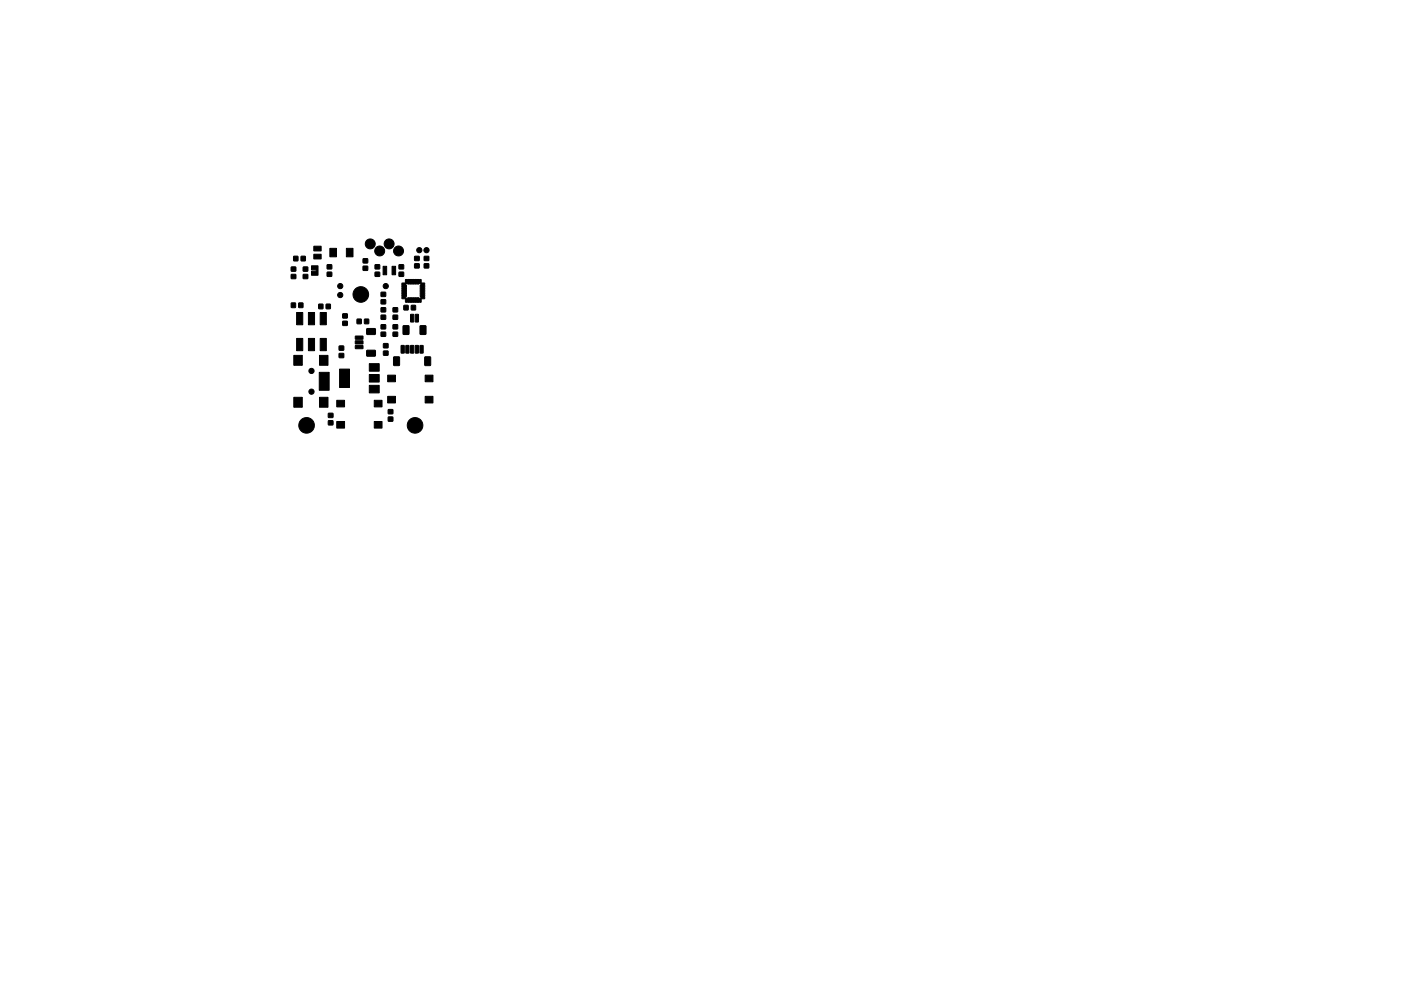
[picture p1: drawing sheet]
<svg xmlns="http://www.w3.org/2000/svg" width="297mm" height="210mm" viewBox="0 0 297 210" stroke-linecap="round" stroke-linejoin="round" font-family="sans-serif">
<g fill="#000" stroke="#000" stroke-width=".21">
<path d="M61.8 58.2h.9v.9h-.9zM61.8 56.7h.9v.8h-.9zM62.3 54.4h.8v.9h-.8zM63.9 54.4h.8v.9h-.8zM64.3 58.2h.9v.9h-.9zM64.3 56.7h.9v.8h-.9zM66 56.4h1.4v2h-1.4v-.9h.9l.1-.1-.1-.1-.9-.1zM66.5 53.9h1.6v1h-1.6zM66.5 52.2h1.6v1h-1.6zM69.4 57.8h.9v.8h-.9zM69.4 56.2h.9v.8h-.9zM69.9 52.7h1.4v1.8h-1.4z"/>
<path d="M73.4 52.7h1.4v1.8h-1.4zM77 56.5h.9v.9h-.9zM77 54.9h.9v.9h-.9zM79.5 57.8h1v.8h-1zM79.5 56.2h1v.8h-1zM81.2 56.5h.8v1.8h-.8zM83.1 56.5h.8v1.8h-.8zM84.6 57.8h1v.8h-1zM84.6 56.2h1v.8h-1zM85.2 60.1l.7-.1 .1-.7h3.3v.7l.8 .1-.1 3.3h-.7l-.1 .7h-3.2l-.1-.7-.7-.1 .1-2.9h.7l.2 .2-.1 2.7 2.7-.1 .1 .1 .3-.1v-.2l-.1-.1v-2.3l.1-.2-.3-.3-.1 .2h-2.3l-.2-.2-.2 .1-.1 .2h-.7zM87.9 56h1v.8h-1zM87.9 54.4h1v.9h-1z"/>
<path d="M90 56h.9v.8h-.9zM90 54.4h.9v.9h-.9zM61.8 64.3h.8v.9h-.8zM62.3 75.4h1.8v2.1h-1.8zM63.3 64.3h.9v.9h-.9zM62.9 71.8h1.3v2.6h-1.3zM62.9 66.3h1.3v2.6h-1.3zM65.4 71.8h1.3v2.6h-1.3zM65.4 66.3h1.3v2.6h-1.3zM67.6 64.5h.9v1h-.9zM67.9 71.8h1.3v2.6h-1.3zM67.9 66.3h1.3v2.6h-1.3z"/>
<path d="M67.7 75.4h1.8v2.1h-1.8zM69.2 64.5h.8v1h-.8zM71.9 75h1v.9h-1zM71.9 73.4h1v.9h-1zM72.7 68.2h.9v.8h-.9zM72.7 66.6h.9v.9h-.9zM75.7 67.7h.9v1h-.9zM75.4 73.3h1.5l.1 .6-1.6 .1zM75.4 72.3h1.5l.1 .6-1.6 .1zM75.4 71.3h1.5l.1 .6-1.6 .1zM77.3 67.7h.9v1h-.9zM77.8 74.3h1.7l.1 1.2-1.8 .1z"/>
<path d="M77.8 69.7h1.7l.1 1.2-1.8 .1zM78.3 77.2h2.1v1.6h-2.1zM80.8 70.5h1v.8h-1zM80.8 68.9h1v.9h-1zM80.8 66.9h1v.8h-1zM80.8 65.3h1v.9h-1zM80.8 63.6h1v.9h-1zM80.8 62h1v.9h-1zM81.3 74.5h1v.9h-1zM81.3 72.9h1v.9h-1zM83.3 70.5h1v.8h-1zM83.3 68.9h1v.9h-1z"/>
<path d="M83.3 66.9h1v.8h-1zM83.3 65.3h1v.9h-1zM83.5 75.7l1.2 .1-.1 1.7h-1.1zM85.1 73.3l.6 .1v1.5h-.7zM85.6 64.8h.9v.9h-.9zM85.5 69.1l1.2 .1-.1 1.7h-1.1zM86.1 73.3l.6 .1v1.5h-.7zM87.1 73.3l.6 .1v1.5h-.7zM87.1 66.7h.6v1.6h-.7zM87.2 64.8h.9v.9h-.9zM88.1 73.3l.6 .1v1.5h-.7zM88.1 66.7h.6v1.6h-.7z"/>
<path d="M89.1 73.3l.6 .1v1.5h-.7zM89.1 69.1l1.2 .1-.1 1.7h-1.1zM90.1 75.7l1.2 .1-.1 1.7h-1.1zM62.3 84.3h1.8v2.1h-1.8zM67.7 84.3h1.8v2.1h-1.8zM67.7 79h2.1v3.8h-2.1zM69.6 89.3h1v.8h-1zM69.6 87.7h1v.9h-1zM71.4 89.4h1.7v1.4h-1.7zM71.4 84.9h1.7v1.4h-1.7zM72 78.3h2.1v3.9h-2.1zM78.3 81.8h2.1v1.6h-2.1z"/>
<path d="M78.3 79.5h2.1v1.6h-2.1zM79.3 89.4h1.7v1.4h-1.7zM79.3 84.9h1.7v1.4h-1.7zM82.3 88.5h1v.9h-1zM82.3 86.9h1v.9h-1zM82.2 84.1h1.6v1.4h-1.6zM82.2 79.6h1.6v1.4h-1.6zM90.1 84.1h1.7v1.4h-1.7zM90.1 79.6h1.7v1.4h-1.7z"/>
<circle cx="78.5" cy="51.7" r="1.06"/>
<circle cx="80.5" cy="53.2" r="1.06"/>
<circle cx="82.5" cy="51.7" r="1.06"/>
<circle cx="84.5" cy="53.2" r="1.06"/>
<circle cx="88.9" cy="53.1" r=".55"/>
<circle cx="90.4" cy="53.1" r=".55"/>
<circle cx="66" cy="78.7" r=".55"/>
<circle cx="72.1" cy="60.7" r=".55"/>
<circle cx="72.1" cy="62.6" r=".55"/>
<circle cx="76.5" cy="62.5" r="1.66"/>
<circle cx="81.8" cy="60.7" r=".55"/>
<circle cx="65" cy="90.3" r="1.66"/>
<circle cx="66" cy="83.1" r=".55"/>
<circle cx="88" cy="90.3" r="1.66"/>
</g>
</svg>
